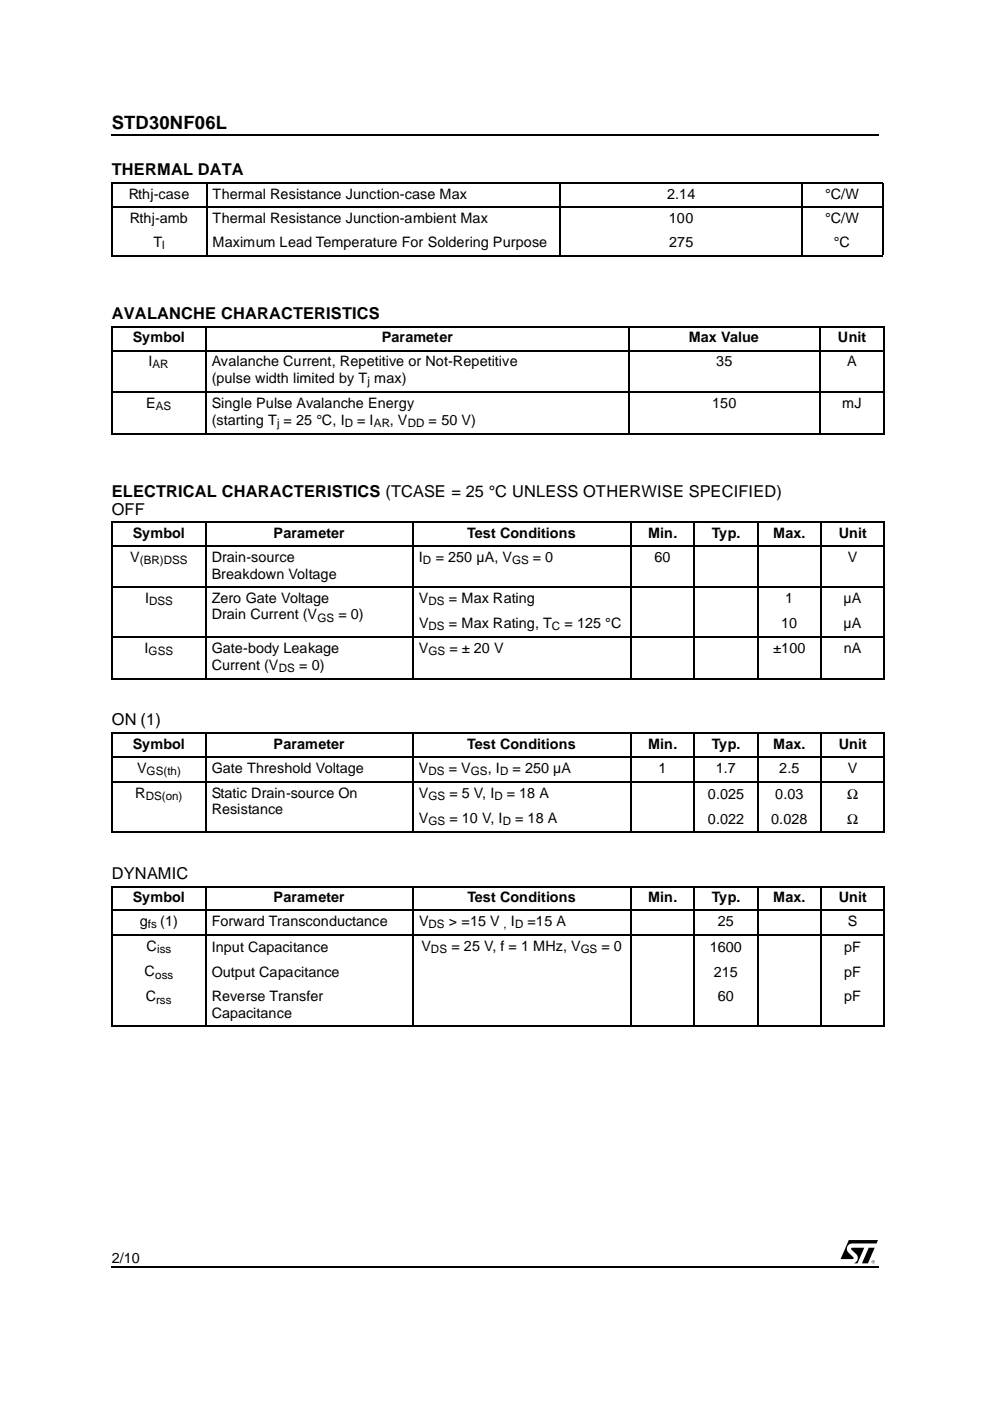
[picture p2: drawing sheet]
<svg xmlns="http://www.w3.org/2000/svg" width="210mm" height="297mm" viewBox="0 0 210 297" stroke-linecap="round" stroke-linejoin="round" font-family="sans-serif">
<defs><g id="words">
<text font-size="3.9" x="23.7" y="27.4">STD30NF06L</text>
<g font-size="3.5">
<text x="23.7" y="37.1">THERMAL DATA</text>
<text x="23.7" y="67.6">AVALANCHE CHARACTERISTICS</text>
<text x="23.7" y="105.4">ELECTRICAL CHARACTERISTICS (TCASE = 25 °C UNLESS OTHERWISE SPECIFIED)</text>
<text x="23.7" y="109.1">OFF</text>
<text x="23.7" y="153.7">ON (1)</text>
<text x="23.7" y="186.3">DYNAMIC</text>
</g>
<g font-size="3">
<text x="27.3" y="42.1">Rthj-case</text>
<text x="27.5" y="47.2">Rthj-amb</text>
<text x="45.1" y="47.2">Thermal Resistance Junction-ambient Max</text>
<text x="45.1" y="42.1">Thermal Resistance Junction-case Max</text>
<text x="141.4" y="42.1">2.14</text>
<text x="141.8" y="47.2">100</text>
<text x="174.9" y="42.1">°C/W</text>
<text x="174.9" y="47.2">°C/W</text>
<text x="32.5" y="52.3">T</text>
<text x="45.1" y="52.4">Maximum Lead Temperature For Soldering Purpose</text>
<text x="141.9" y="52.4">275</text>
<text x="176.8" y="52.4">°C</text>
<text x="28.1" y="72.6">Symbol</text>
<text x="31.5" y="77.6">I</text>
<text x="44.9" y="77.6">Avalanche Current, Repetitive or Not-Repetitive</text>
<text x="81" y="72.6">Parameter</text>
<text x="146.1" y="72.6">Max Value</text>
<text x="151.8" y="77.6">35</text>
<text x="177.7" y="72.6">Unit</text>
<text x="179.6" y="77.6">A</text>
<text x="44.9" y="81.2">(pulse width limited by T max)</text>
<text x="31" y="86.5">E</text>
<text x="44.9" y="86.5">Single Pulse Avalanche Energy</text>
<text x="151" y="86.5">150</text>
<text x="178.6" y="86.5">mJ</text>
<text x="44.9" y="90.1">(starting T = 25 °C, I</text>
<text x="75.7" y="90.1">= I</text>
<text x="82.7" y="90.1">, V</text>
<text x="90.9" y="90.1">= 50 V)</text>
<text x="27.6" y="119.2">V</text>
<text x="28.1" y="114.1">Symbol</text>
<text x="44.9" y="119.2">Drain-source</text>
<text x="58" y="114.1">Parameter</text>
<text x="88.8" y="119.2">I</text>
<text x="92.4" y="119.2">= 250 µA, V</text>
<text x="99.1" y="114.1">Test Conditions</text>
<text x="113" y="119.2">= 0</text>
<text x="137.4" y="114.1">Min.</text>
<text x="138.8" y="119.2">60</text>
<text x="150.9" y="114.1">Typ.</text>
<text x="163.9" y="114.1">Max.</text>
<text x="177.8" y="114.1">Unit</text>
<text x="179.8" y="119.2">V</text>
<text x="44.9" y="122.7">Breakdown Voltage</text>
<text x="30.8" y="127.8">I</text>
<text x="44.9" y="127.8">Zero Gate Voltage</text>
<text x="44.9" y="131.3">Drain Current (V</text>
<text x="71.7" y="131.3">= 0)</text>
<text x="88.8" y="127.8">V</text>
<text x="95.2" y="127.8">= Max Rating</text>
<text x="166.5" y="127.9">1</text>
<text x="178.8" y="127.9">µA</text>
<text x="88.8" y="133.1">V</text>
<text x="95.2" y="133.1">= Max Rating, T</text>
<text x="119.7" y="133.1">= 125 °C</text>
<text x="165.6" y="133.2">10</text>
<text x="178.8" y="133.2">µA</text>
<text x="30.7" y="138.4">I</text>
<text x="44.9" y="138.4">Gate-body Leakage</text>
<text x="44.9" y="142">Current (V</text>
<text x="63.4" y="142">= 0)</text>
<text x="88.8" y="138.4">V</text>
<text x="95.3" y="138.4">= ± 20 V</text>
<text x="163.9" y="138.4">±100</text>
<text x="178.9" y="138.4">nA</text>
<text x="28.1" y="158.7">Symbol</text>
<text x="58" y="158.7">Parameter</text>
<text x="99.1" y="158.7">Test Conditions</text>
<text x="137.4" y="158.7">Min.</text>
<text x="150.9" y="158.7">Typ.</text>
<text x="163.9" y="158.7">Max.</text>
<text x="177.8" y="158.7">Unit</text>
<text x="29.1" y="163.8">V</text>
<text x="44.9" y="164">Gate Threshold Voltage</text>
<text x="88.8" y="163.8">V</text>
<text x="95.2" y="163.8">= V</text>
<text x="103.4" y="163.8">, I</text>
<text x="108.6" y="163.8">= 250 µA</text>
<text x="139.6" y="164">1</text>
<text x="151.7" y="164">1.7</text>
<text x="165.2" y="164">2.5</text>
<text x="179.8" y="164">V</text>
<text x="28.6" y="169.1">R</text>
<text x="44.9" y="169.1">Static Drain-source On</text>
<text x="44.9" y="172.7">Resistance</text>
<text x="88.8" y="169.1">V</text>
<text x="95.3" y="169.1">= 5 V, I</text>
<text x="107.5" y="169.1">= 18 A</text>
<text x="150.1" y="169.3">0.025</text>
<text x="164.4" y="169.3">0.03</text>
<text x="179.6" y="169.3">Ω</text>
<text x="88.8" y="174.5">V</text>
<text x="95.3" y="174.5">= 10 V, I</text>
<text x="109.2" y="174.5">= 18 A</text>
<text x="150.1" y="174.6">0.022</text>
<text x="163.5" y="174.6">0.028</text>
<text x="179.6" y="174.6">Ω</text>
<text x="28.1" y="191.3">Symbol</text>
<text x="58" y="191.3">Parameter</text>
<text x="99.1" y="191.3">Test Conditions</text>
<text x="137.4" y="191.3">Min.</text>
<text x="150.9" y="191.3">Typ.</text>
<text x="163.9" y="191.3">Max.</text>
<text x="177.8" y="191.3">Unit</text>
<text x="29.7" y="196.3">g</text>
<text x="34" y="196.3">(1)</text>
<text x="44.9" y="196.3">Forward Transconductance</text>
<text x="88.8" y="196.3">V</text>
<text x="95.2" y="196.3">&gt; =15 V</text>
<text x="108.3" y="196.3">I</text>
<text x="111.9" y="196.3">=15 A</text>
<text x="152.2" y="196.3">25</text>
<text x="179.8" y="196.3">S</text>
<text x="31.1" y="201.6">C</text>
<text x="44.9" y="201.8">Input Capacitance</text>
<text x="89.3" y="201.6">V</text>
<text x="95.7" y="201.6">= 25 V, f = 1 MHz, V</text>
<text x="127.5" y="201.6">= 0</text>
<text x="150.5" y="201.8">1600</text>
<text x="179" y="201.8">pF</text>
<text x="30.7" y="207">C</text>
<text x="44.9" y="207.1">Output Capacitance</text>
<text x="151.3" y="207.1">215</text>
<text x="179" y="207.1">pF</text>
<text x="30.9" y="212.3">C</text>
<text x="44.9" y="212.3">Reverse Transfer</text>
<text x="44.9" y="215.9">Capacitance</text>
<text x="152.2" y="212.3">60</text>
<text x="179" y="212.3">pF</text>
<text x="23.7" y="267.7">2/10</text>
</g>
<g font-size="2.5">
<text x="34.4" y="52.7">l</text>
<text x="32.4" y="78.1">AR</text>
<text x="77.9" y="81.7">j</text>
<text x="33" y="87">AS</text>
<text x="58.8" y="90.5">j</text>
<text x="73.1" y="90.5">D</text>
<text x="79.3" y="90.5">AR</text>
<text x="86.5" y="90.5">DD</text>
<text x="29.7" y="119.6">(BR)DSS</text>
<text x="89.7" y="119.6">D</text>
<text x="108.6" y="119.6">GS</text>
<text x="31.6" y="128.2">DSS</text>
<text x="67.3" y="131.8">GS</text>
<text x="90.9" y="128.2">DS</text>
<text x="90.9" y="133.6">DS</text>
<text x="117" y="133.6">C</text>
<text x="31.5" y="138.9">GSS</text>
<text x="59.1" y="142.5">DS</text>
<text x="90.9" y="138.9">GS</text>
<text x="31.1" y="164.3">GS(th)</text>
<text x="90.9" y="164.3">DS</text>
<text x="99.8" y="164.3">GS</text>
<text x="106" y="164.3">D</text>
<text x="30.9" y="169.6">DS(on)</text>
<text x="90.9" y="169.6">GS</text>
<text x="104.8" y="169.6">D</text>
<text x="90.9" y="175">GS</text>
<text x="106.6" y="175">D</text>
<text x="31.3" y="196.8">fs</text>
<text x="90.9" y="196.8">DS</text>
<text x="106.8" y="196.8">,</text>
<text x="109.2" y="196.8">D</text>
<text x="33.3" y="202.1">iss</text>
<text x="91.4" y="202.1">DS</text>
<text x="123.1" y="202.1">GS</text>
<text x="32.9" y="207.5">oss</text>
<text x="33.1" y="212.8">rss</text>
</g>
</g></defs>
<path d="M23.6 28.4l.1 .3zM186.3 28.4l.1 .3zM23.6 268.4l.1 .3zM186.3 268.4l.1 .3z" fill="#000"/>
<path d="M23.7 28.5h162.6M23.7 268.6h162.6" fill="none" stroke="#000" stroke-width=".25"/>
<path d="M178.2 262.9h8v4.9h-8z" fill="#fff"/>
<path d="M180.5 264.6l2.7-.1-1.4 3.4-.7-.1a1.17 1.17 0 0 0 .5-1.9l-1.1-1zM184.2 264.5h1.3l-1.5 3.4h-1.2zM180 262.9h6.2l-.4 .7h-5.1a1.12 1.12 0 0 0-1.1 .8 1.12 1.12 0 0 0 .3 1.2l1 1v.3l-2.7 .1z" fill="#000"/>
<path d="M184.8 267.5a.35 .35 0 0 1 .7 0 .35 .35 0 0 1-.7 0zM184.9 267.5a.29 .29 0 0 0 .5 0 .29 .29 0 0 0-.5 0zM185 267.3l.3 .1v.3l-.2-.2-.1 .2zM185.1 267.4h.2z" fill="#231f20"/>
<g fill="none" stroke="#000" stroke-width=".25">
<path d="M23.6 38.8h163.6M23.8 38.8v15.3M43.8 38.7v15.6M118.8 38.7v15.6M170.1 38.7v15.6M187.2 38.8v15.3M23.6 43.9h163.6M23.6 54.3h163.6M23.6 69.3h164M23.6 74.3h164M23.8 69.3v22.5M43.7 69.1v23"/>
<path d="M133.3 69.1v23M173.8 69.1v23M187.5 69.3v22.5M23.6 83.1h164M23.6 92h164M23.6 110.8h164M23.6 115.8h164M23.8 110.8v33M43.7 110.6v33.4M87.5 110.6v33.4M133.8 110.6v33.4M147.2 110.6v33.4"/>
<path d="M160.7 110.6v33.4M174.1 110.6v33.4M187.5 110.8v33M23.6 124.5h164M23.6 135.1h164M23.6 143.9h164M23.6 155.4h164M23.8 155.5v20.8M43.7 155.2v21.3M87.5 155.2v21.3M133.8 155.2v21.3M147.2 155.2v21.3"/>
<path d="M160.7 155.2v21.3M174.1 155.2v21.3M187.5 155.5v20.8M23.6 160.5h164M23.6 165.8h164M23.6 176.5h164M23.6 188h164M23.6 193h164M23.6 198.3h164M23.8 188v29.5M43.7 187.8v29.8M87.5 187.8v29.8"/>
<path d="M133.8 187.8v29.8M147.2 187.8v29.8M160.7 187.8v29.8M174.1 187.8v29.8M187.5 188v29.5M23.6 217.6h164"/>
</g>
<use href="#words"/>
</svg>
